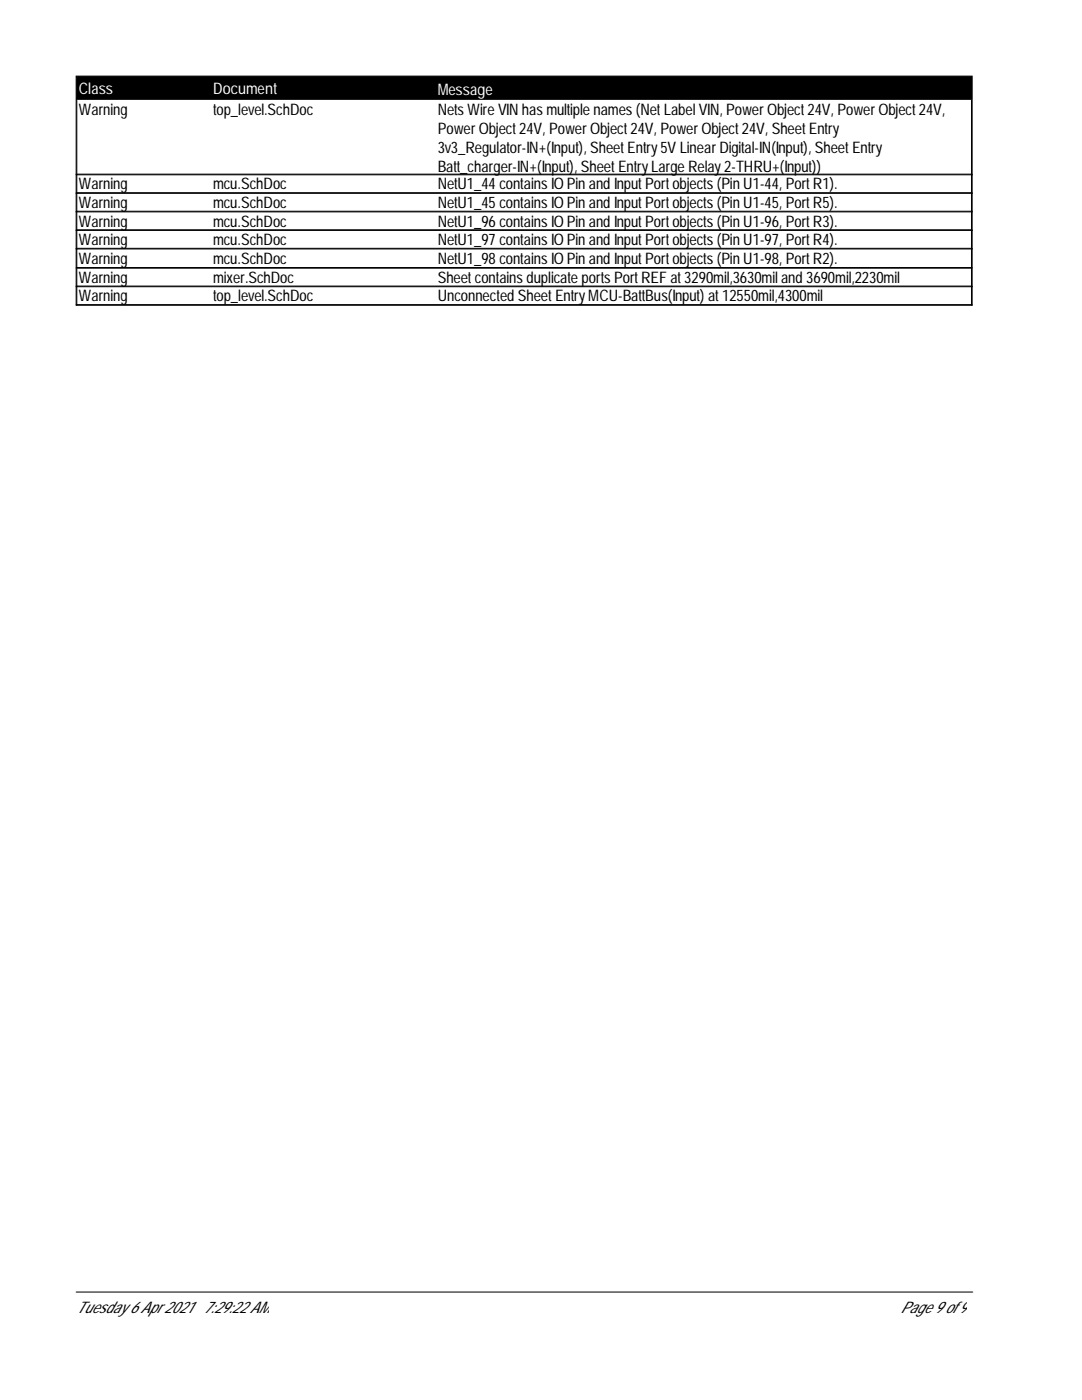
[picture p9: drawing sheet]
<svg xmlns="http://www.w3.org/2000/svg" width="216mm" height="279mm" viewBox="0 0 216 279" stroke-linecap="round" stroke-linejoin="round" font-family="sans-serif">
<defs><g id="words">
<g font-size="3.2" fill="#fff">
<text x="15.7" y="18.7">Class</text>
<text x="42.5" y="18.7">Document</text>
<text x="87.3" y="18.9">Message</text>
</g>
<g font-size="3.2">
<text x="15.7" y="22.9">Warning</text>
<text x="42.5" y="22.9">top_level.SchDoc</text>
<text x="87.3" y="22.9">NetsWireVIN hasmultiplenames(NetLabel VIN, PowerObject24V, PowerObject24V,</text>
<text x="87.3" y="26.7">PowerObject24V, PowerObject24V, PowerObject24V, SheetEntry</text>
<text x="87.3" y="30.5">3v3_Regulator-IN+(Input), SheetEntry5V LinearDigital-IN(Input), SheetEntry</text>
<text x="87.3" y="34.4">Batt_charger-IN+(Input), SheetEntryLargeRelay2-THRU+(Input))</text>
<text x="15.7" y="37.8">Warning</text>
<text x="15.7" y="41.5">Warning</text>
<text x="42.5" y="37.8">mcu.SchDoc</text>
<text x="42.5" y="41.5">mcu.SchDoc</text>
<text x="87.3" y="37.8">NetU1_44containsIOPinandInputPortobjects(PinU1-44, PortR1).</text>
<text x="87.3" y="41.5">NetU1_45containsIOPinandInputPortobjects(PinU1-45, PortR5).</text>
<text x="15.7" y="45.2">Warning</text>
<text x="42.5" y="45.2">mcu.SchDoc</text>
<text x="87.3" y="45.2">NetU1_96containsIOPinandInputPortobjects(PinU1-96, PortR3).</text>
<text x="15.7" y="48.9">Warning</text>
<text x="15.7" y="52.6">Warning</text>
<text x="42.5" y="48.9">mcu.SchDoc</text>
<text x="42.5" y="52.6">mcu.SchDoc</text>
<text x="87.3" y="48.9">NetU1_97containsIOPinandInputPortobjects(PinU1-97, PortR4).</text>
<text x="87.3" y="52.6">NetU1_98containsIOPinandInputPortobjects(PinU1-98, PortR2).</text>
<text x="15.7" y="56.4">Warning</text>
<text x="42.5" y="56.4">mixer.SchDoc</text>
<text x="87.3" y="56.4">SheetcontainsduplicateportsPortREF at3290mil,3630mil and3690mil,2230mil</text>
<text x="15.7" y="60.1">Warning</text>
<text x="42.5" y="60.1">top_level.SchDoc</text>
<text x="87.3" y="60.1">UnconnectedSheetEntryMCU-BattBus(Input) at12550mil,4300mil</text>
<text x="15.2" y="262.1">Tuesday6Apr2021 7:29:22AM</text>
<text x="179.7" y="262.1">Page9of9</text>
</g>
</g></defs>
<path d="M15.2 15.2h178.8v4.6h-178.8z" fill="#000" stroke="#000" stroke-width=".2"/>
<g fill="none" stroke="#000" stroke-width=".2">
<path d="M15.2 20v33.4h178.8v-33.4M15.3 20v33.4M193.9 20v33.4M15.2 34.9h178.8M15.2 34.8h178.8M15.2 38.6h178.8M15.2 38.5h178.8M15.2 53.5h178.8v7.4h-178.8zM15.2 42.3h178.8M15.2 42.2h178.8M15.2 46h178.8M15.2 45.9h178.8"/>
<path d="M15.2 49.7h178.8M15.2 49.6h178.8M15.2 57.2h178.8M15.2 57.1h178.8M15.3 53.5v7.4M193.9 53.5v7.4M15.2 60.8h178.8M15.2 257.9h178.9"/>
</g>
<use href="#words"/>
</svg>
